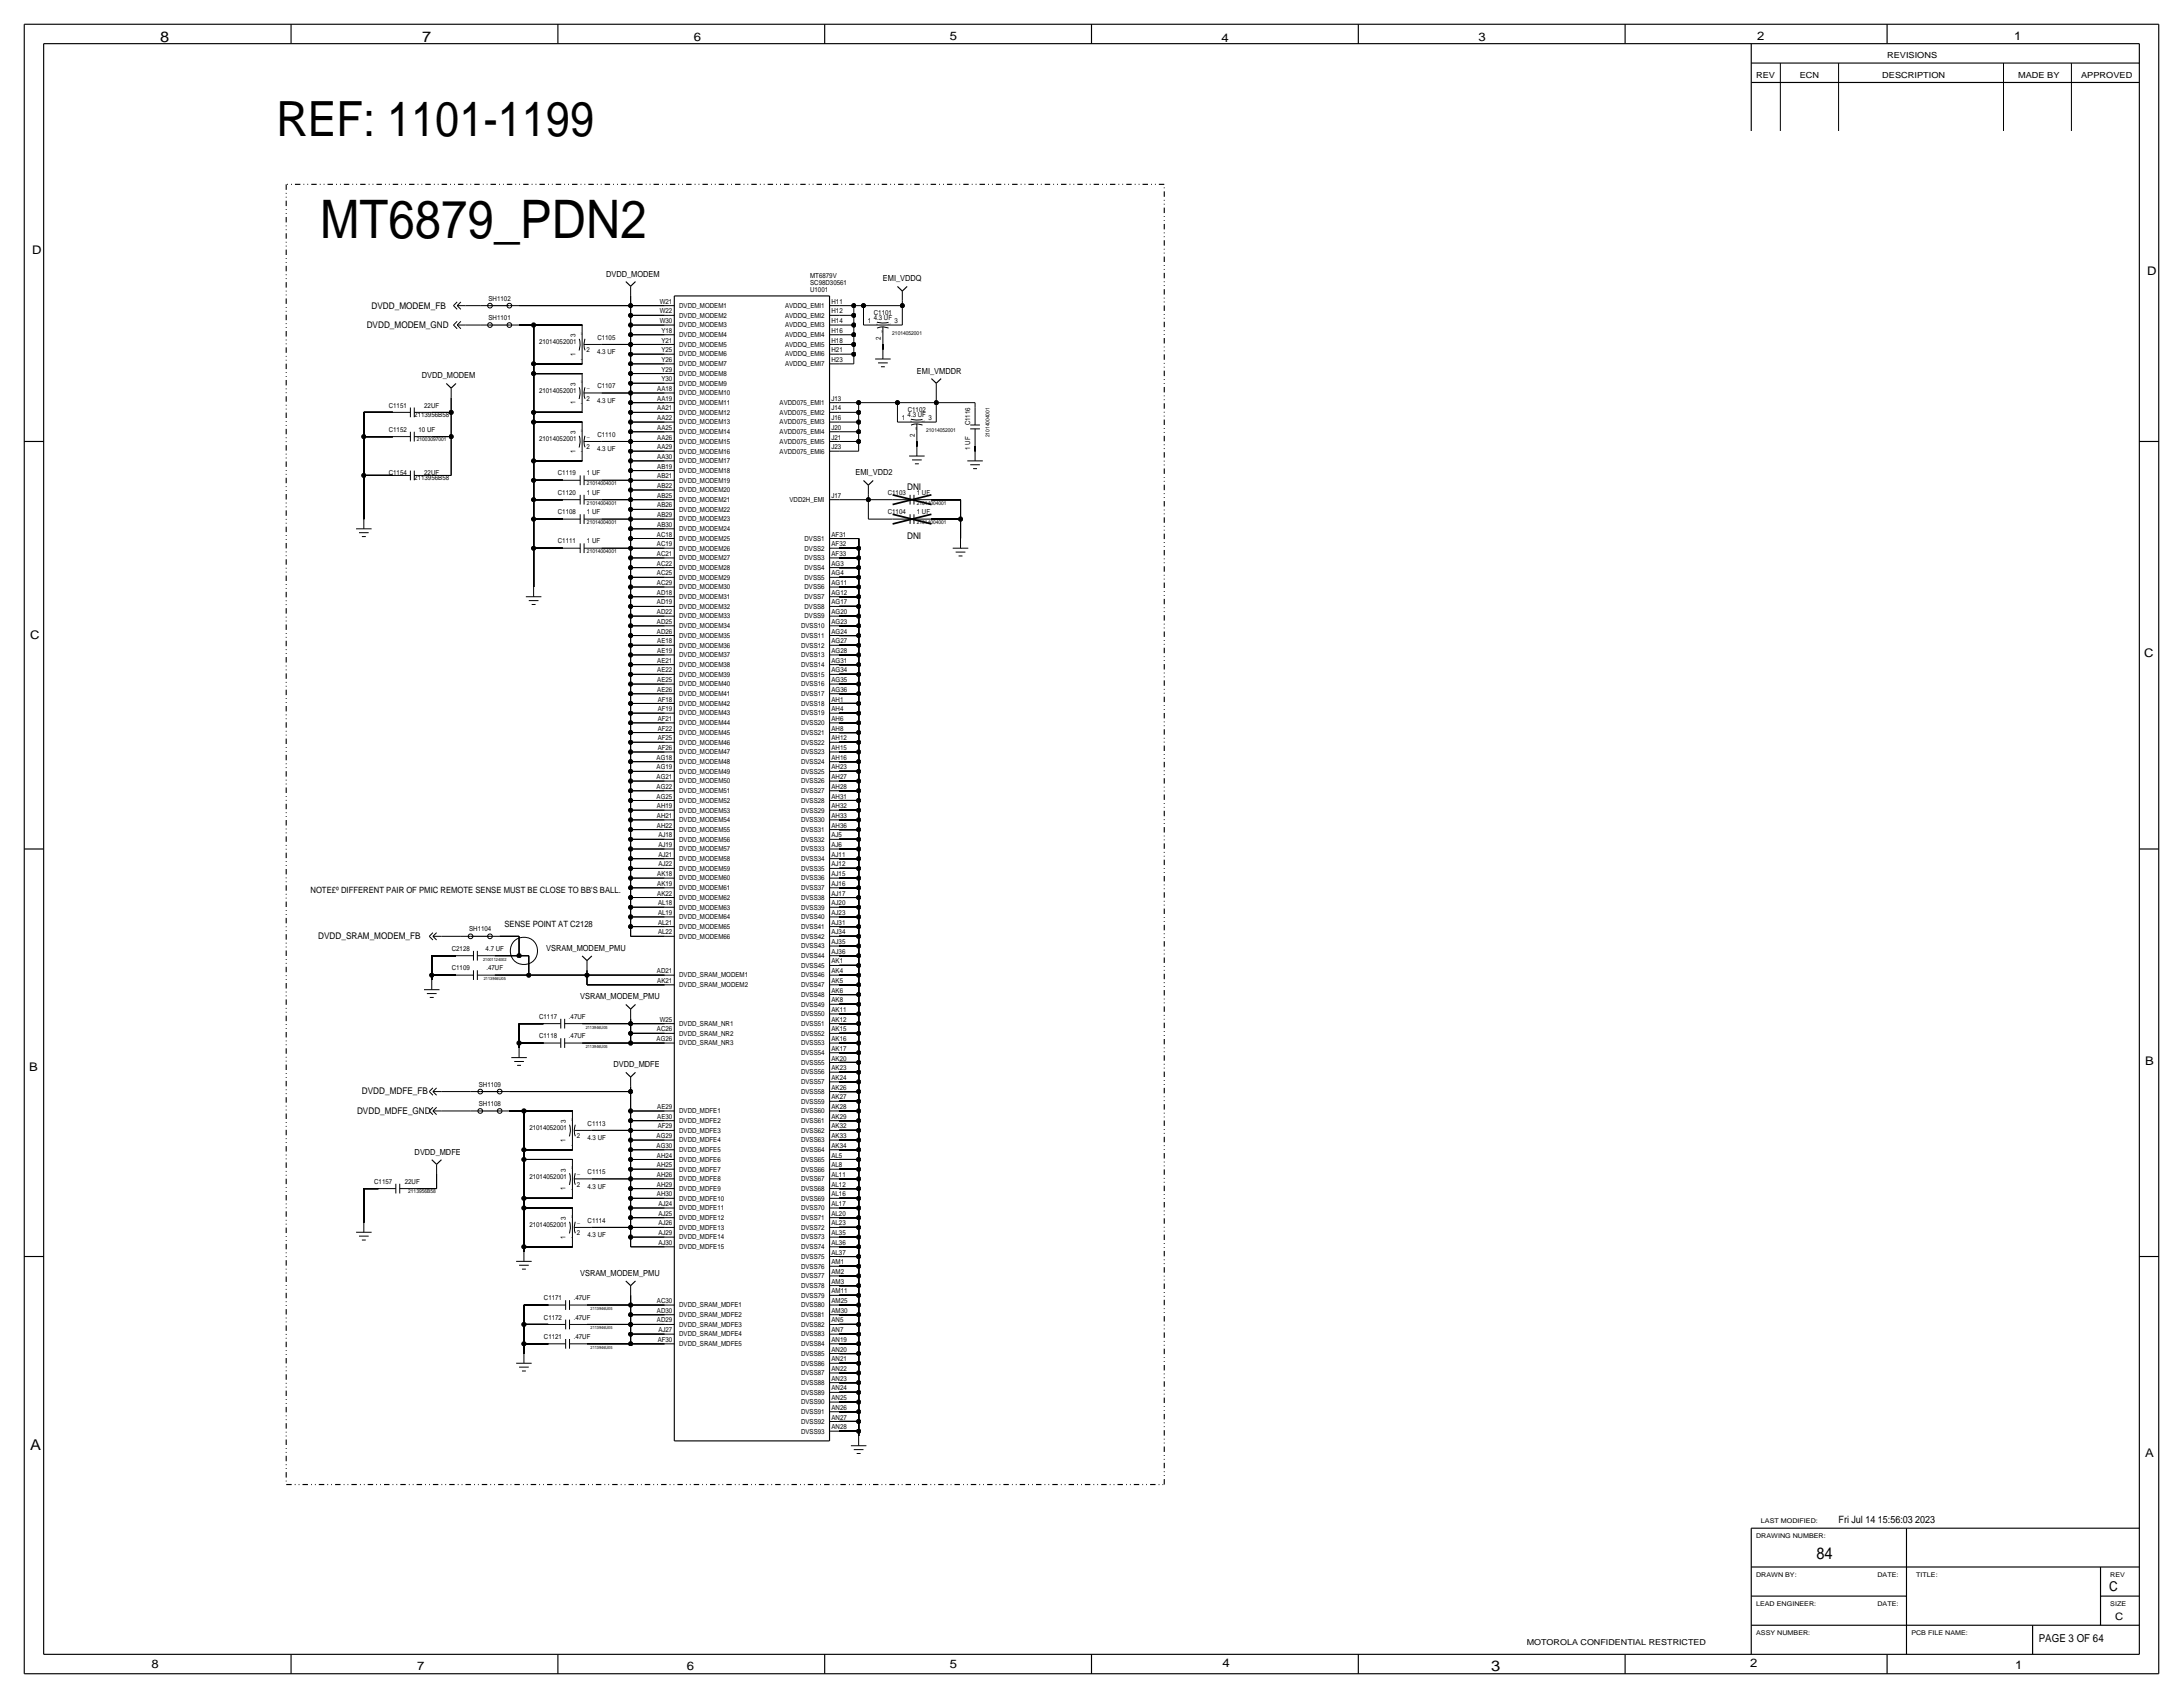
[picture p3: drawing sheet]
<svg xmlns="http://www.w3.org/2000/svg" width="572mm" height="444mm" viewBox="0 0 572 444" stroke-linecap="round" stroke-linejoin="round" font-family="sans-serif">
<defs><g id="words">
<text font-size="13.9" x="83.8" y="62.2">MT6879_PDN2</text>
<text font-size="12.7" x="72.4" y="35.6">REF: 1101-1199</text>
<text font-size="4.3" x="475.5" y="408.2">84</text>
<g font-size="3.9">
<text x="41.9" y="10.9">8</text>
<text x="110.5" y="10.9">7</text>
<text x="7.9" y="379.5">A</text>
<text x="390.4" y="437.4">3</text>
</g>
<text font-size="3.5" x="552.2" y="416.6">C</text>
<g font-size="3.1">
<text x="181.6" y="10.7">6</text>
<text x="248.7" y="10.4">5</text>
<text x="319.8" y="10.9">4</text>
<text x="387.1" y="10.7">3</text>
<text x="460" y="10.4">2</text>
<text x="527.3" y="10.4">1</text>
<text x="8.4" y="66.5">D</text>
<text x="562.1" y="71.9">D</text>
<text x="7.9" y="167.4">C</text>
<text x="561.3" y="172">C</text>
<text x="7.6" y="280.4">B</text>
<text x="561.6" y="278.9">B</text>
<text x="561.6" y="381.5">A</text>
<text x="39.6" y="436.6">8</text>
<text x="109.2" y="437.1">7</text>
<text x="179.8" y="437.1">6</text>
<text x="248.7" y="436.6">5</text>
<text x="320" y="436.4">4</text>
<text x="458.2" y="436.4">2</text>
<text x="527.6" y="436.9">1</text>
</g>
<text font-size="2.9" x="533.8" y="430">PAGE 3 OF 64</text>
<text font-size="2.7" x="553.7" y="424.2">C</text>
<text font-size="2.6" x="481.3" y="398.8">Fri Jul 14 15:56:03 2023</text>
<g font-size="2.4">
<text x="97.3" y="80.8">DVDD_MODEM_FB</text>
<text x="96" y="85.9">DVDD_MODEM_GND</text>
<text x="237.5" y="128.3">DNI</text>
<text x="237.5" y="141">DNI</text>
<text x="83.3" y="245.9">DVDD_SRAM_MODEM_FB</text>
<text x="94.7" y="286.5">DVDD_MDFE_FB</text>
<text x="93.5" y="291.6">DVDD_MDFE_GND</text>
</g>
<g font-size="2.3">
<text x="81.3" y="233.7">NOTE£º DIFFERENT PAIR OF PMIC REMOTE SENSE MUST BE CLOSE TO BB'S BALL.</text>
<text x="132.1" y="242.6">SENSE POINT AT C2128</text>
</g>
<g font-size="2.2">
<text x="494" y="15.2">REVISIONS</text>
<text x="459.7" y="20.3">REV</text>
<text x="471.2" y="20.3">ECN</text>
<text x="492.8" y="20.3">DESCRIPTION</text>
<text x="528.3" y="20.3">MADE BY</text>
<text x="544.8" y="20.3">APPROVED</text>
<text x="158.7" y="72.4">DVDD_MODEM</text>
<text x="231.1" y="73.7">EMI_VDDQ</text>
<text x="110.4" y="99.1">DVDD_MODEM</text>
<text x="240" y="97.8">EMI_VMDDR</text>
<text x="224" y="124.5">EMI_VDD2</text>
<text x="143" y="248.9">VSRAM_MODEM_PMU</text>
<text x="151.9" y="261.6">VSRAM_MODEM_PMU</text>
<text x="160.6" y="279.4">DVDD_MDFE</text>
<text x="108.6" y="302.3">DVDD_MDFE</text>
<text x="151.9" y="334">VSRAM_MODEM_PMU</text>
</g>
<text font-size="2.1" x="399.7" y="430.7">MOTOROLA CONFIDENTIAL RESTRICTED</text>
<g font-size="1.8">
<text x="212.1" y="72.7">MT6879V</text>
<text x="212.1" y="74.5">SC98D30561</text>
<text x="212.1" y="76.4">U1001</text>
<text x="127.9" y="83.8">SH1101</text>
<text x="127.9" y="78.7">SH1102</text>
<text x="172.7" y="82">W22</text>
<text x="172.7" y="79.5">W21</text>
<text x="177.8" y="80.6">DVDD_MODEM1</text>
<text x="177.8" y="83.2">DVDD_MODEM2</text>
<text x="205.5" y="80.6">AVDDQ_EMI1</text>
<text x="205.5" y="83.2">AVDDQ_EMI2</text>
<text x="217.7" y="82">H12</text>
<text x="217.7" y="79.5">H11</text>
<text x="228.7" y="83.8">4.3 UF</text>
<text x="228.8" y="82.5">C1101</text>
<text x="150.7" y="88.3" transform="rotate(-90 150.7 88.3)">3</text>
<text x="156.4" y="88.9">C1105</text>
<text x="172.7" y="84.6">W30</text>
<text x="173.2" y="89.7">Y21</text>
<text x="173.2" y="87.1">Y18</text>
<text x="177.8" y="88.2">DVDD_MODEM4</text>
<text x="177.8" y="85.7">DVDD_MODEM3</text>
<text x="205.5" y="85.7">AVDDQ_EMI3</text>
<text x="205.5" y="88.2">AVDDQ_EMI4</text>
<text x="217.7" y="89.7">H18</text>
<text x="217.7" y="87.1">H16</text>
<text x="217.7" y="84.6">H14</text>
<text x="227.2" y="84.6">1</text>
<text x="230.6" y="89" transform="rotate(-90 230.6 89)">2</text>
<text x="234.2" y="84.6">3</text>
<text x="141.1" y="90.2">21014052001</text>
<text x="150.6" y="93.1" transform="rotate(-90 150.6 93.1)">1</text>
<text x="153.5" y="92.2">2</text>
<text x="156.3" y="92.7">4.3 UF</text>
<text x="173.2" y="94.7">Y26</text>
<text x="173.2" y="92.2">Y25</text>
<text x="177.8" y="95.9">DVDD_MODEM7</text>
<text x="177.8" y="93.3">DVDD_MODEM6</text>
<text x="177.8" y="90.8">DVDD_MODEM5</text>
<text x="205.5" y="90.8">AVDDQ_EMI5</text>
<text x="205.5" y="93.3">AVDDQ_EMI6</text>
<text x="205.5" y="95.9">AVDDQ_EMI7</text>
<text x="217.7" y="94.7">H23</text>
<text x="217.7" y="92.2">H21</text>
<text x="150.7" y="101" transform="rotate(-90 150.7 101)">3</text>
<text x="156.4" y="101.6">C1107</text>
<text x="173.2" y="99.8">Y30</text>
<text x="173.2" y="97.3">Y29</text>
<text x="177.8" y="100.9">DVDD_MODEM9</text>
<text x="177.8" y="98.4">DVDD_MODEM8</text>
<text x="101.8" y="106.7">C1151</text>
<text x="111.1" y="106.7">22UF</text>
<text x="141.1" y="102.9">21014052001</text>
<text x="150.6" y="105.8" transform="rotate(-90 150.6 105.8)">1</text>
<text x="153.5" y="104.9">2</text>
<text x="156.3" y="105.4">4.3 UF</text>
<text x="172.1" y="107.4">AA21</text>
<text x="172.1" y="104.9">AA19</text>
<text x="172.1" y="102.4">AA18</text>
<text x="177.8" y="103.5">DVDD_MODEM10</text>
<text x="177.8" y="106">DVDD_MODEM11</text>
<text x="204.1" y="106">AVDD075_EMI1</text>
<text x="217.7" y="107.4">J14</text>
<text x="217.7" y="104.9">J13</text>
<text x="237.7" y="108">C1102</text>
<text x="101.8" y="113">C1152</text>
<text x="108.5" y="109.2">2113956B58</text>
<text x="109.6" y="113">10 UF</text>
<text x="150.7" y="113.7" transform="rotate(-90 150.7 113.7)">3</text>
<text x="172.1" y="112.5">AA25</text>
<text x="172.1" y="110">AA22</text>
<text x="177.8" y="108.6">DVDD_MODEM12</text>
<text x="177.8" y="113.6">DVDD_MODEM14</text>
<text x="177.8" y="111.1">DVDD_MODEM13</text>
<text x="204.1" y="113.6">AVDD075_EMI4</text>
<text x="204.1" y="111.1">AVDD075_EMI3</text>
<text x="204.1" y="108.6">AVDD075_EMI2</text>
<text x="217.7" y="112.5">J20</text>
<text x="217.7" y="110">J16</text>
<text x="236.1" y="110">1</text>
<text x="237.6" y="109.2">4.3 UF</text>
<text x="243.1" y="110">3</text>
<text x="254" y="111.4" transform="rotate(-90 254 111.4)">C1116</text>
<text x="141.1" y="115.6">21014052001</text>
<text x="150.6" y="118.5" transform="rotate(-90 150.6 118.5)">1</text>
<text x="153.5" y="117.6">2</text>
<text x="156.3" y="118.1">4.3 UF</text>
<text x="156.4" y="114.3">C1110</text>
<text x="172.1" y="117.6">AA29</text>
<text x="172.1" y="115.1">AA26</text>
<text x="177.8" y="118.7">DVDD_MODEM16</text>
<text x="177.8" y="116.2">DVDD_MODEM15</text>
<text x="204.1" y="118.7">AVDD075_EMI6</text>
<text x="204.1" y="116.2">AVDD075_EMI5</text>
<text x="217.7" y="117.6">J23</text>
<text x="217.7" y="115.1">J21</text>
<text x="239.5" y="114.4" transform="rotate(-90 239.5 114.4)">2</text>
<text x="254" y="117.7" transform="rotate(-90 254 117.7)">1 UF</text>
<text x="101.8" y="124.5">C1154</text>
<text x="108.5" y="125.7">2113956B58</text>
<text x="111.1" y="124.5">22UF</text>
<text x="146.1" y="124.5">C1119</text>
<text x="153.7" y="124.5">1 UF</text>
<text x="172.1" y="125.2">AB21</text>
<text x="172.1" y="122.7">AB19</text>
<text x="172.1" y="120.1">AA30</text>
<text x="177.8" y="123.8">DVDD_MODEM18</text>
<text x="177.8" y="121.3">DVDD_MODEM17</text>
<text x="146.1" y="129.5">C1120</text>
<text x="153.7" y="129.5">1 UF</text>
<text x="172.1" y="130.3">AB25</text>
<text x="172.1" y="127.8">AB22</text>
<text x="177.8" y="131.4">DVDD_MODEM21</text>
<text x="177.8" y="128.9">DVDD_MODEM20</text>
<text x="177.8" y="126.3">DVDD_MODEM19</text>
<text x="206.7" y="131.4">VDD2H_EMI</text>
<text x="217.7" y="130.3">J17</text>
<text x="232.4" y="129.5">C1103</text>
<text x="240" y="129.5">1 UF</text>
<text x="146.1" y="134.6">C1108</text>
<text x="153.7" y="134.6">1 UF</text>
<text x="172.1" y="137.9">AB30</text>
<text x="172.1" y="135.4">AB29</text>
<text x="172.1" y="132.8">AB26</text>
<text x="177.8" y="136.5">DVDD_MODEM23</text>
<text x="177.8" y="134">DVDD_MODEM22</text>
<text x="232.4" y="134.6">C1104</text>
<text x="240" y="134.6">1 UF</text>
<text x="146.1" y="142.2">C1111</text>
<text x="153.7" y="142.2">1 UF</text>
<text x="172" y="143">AC19</text>
<text x="172" y="140.5">AC18</text>
<text x="177.8" y="141.6">DVDD_MODEM25</text>
<text x="177.8" y="139">DVDD_MODEM24</text>
<text x="210.6" y="141.6">DVSS1</text>
<text x="217.7" y="143">AF32</text>
<text x="217.7" y="140.5">AF31</text>
<text x="172" y="148.1">AC22</text>
<text x="172" y="145.5">AC21</text>
<text x="177.8" y="149.2">DVDD_MODEM28</text>
<text x="177.8" y="146.7">DVDD_MODEM27</text>
<text x="177.8" y="144.1">DVDD_MODEM26</text>
<text x="210.6" y="149.2">DVSS4</text>
<text x="210.6" y="146.7">DVSS3</text>
<text x="210.6" y="144.1">DVSS2</text>
<text x="217.7" y="148.1">AG3</text>
<text x="217.7" y="145.5">AF33</text>
<text x="172" y="155.7">AD18</text>
<text x="172" y="153.2">AC29</text>
<text x="172" y="150.6">AC25</text>
<text x="177.8" y="154.3">DVDD_MODEM30</text>
<text x="177.8" y="151.7">DVDD_MODEM29</text>
<text x="210.6" y="154.3">DVSS6</text>
<text x="210.6" y="151.7">DVSS5</text>
<text x="217.7" y="155.7">AG12</text>
<text x="217.7" y="153.2">AG11</text>
<text x="217.7" y="150.6">AG4</text>
<text x="172" y="160.8">AD22</text>
<text x="172" y="158.2">AD19</text>
<text x="177.8" y="161.9">DVDD_MODEM33</text>
<text x="177.8" y="159.4">DVDD_MODEM32</text>
<text x="177.8" y="156.8">DVDD_MODEM31</text>
<text x="210.6" y="161.9">DVSS9</text>
<text x="210.6" y="159.4">DVSS8</text>
<text x="210.6" y="156.8">DVSS7</text>
<text x="217.7" y="160.8">AG20</text>
<text x="217.7" y="158.2">AG17</text>
<text x="172" y="165.9">AD26</text>
<text x="172" y="163.3">AD25</text>
<text x="177.8" y="167">DVDD_MODEM35</text>
<text x="177.8" y="164.4">DVDD_MODEM34</text>
<text x="209.7" y="167">DVSS11</text>
<text x="209.7" y="164.4">DVSS10</text>
<text x="217.7" y="165.9">AG24</text>
<text x="217.7" y="163.3">AG23</text>
<text x="172.1" y="173.5">AE21</text>
<text x="172.1" y="170.9">AE19</text>
<text x="172.1" y="168.4">AE18</text>
<text x="177.8" y="172.1">DVDD_MODEM37</text>
<text x="177.8" y="169.5">DVDD_MODEM36</text>
<text x="209.7" y="172.1">DVSS13</text>
<text x="209.7" y="169.5">DVSS12</text>
<text x="217.7" y="173.5">AG31</text>
<text x="217.7" y="170.9">AG28</text>
<text x="217.7" y="168.4">AG27</text>
<text x="172.1" y="178.6">AE25</text>
<text x="172.1" y="176">AE22</text>
<text x="177.8" y="179.7">DVDD_MODEM40</text>
<text x="177.8" y="177.1">DVDD_MODEM39</text>
<text x="177.8" y="174.6">DVDD_MODEM38</text>
<text x="209.7" y="179.7">DVSS16</text>
<text x="209.7" y="177.1">DVSS15</text>
<text x="209.7" y="174.6">DVSS14</text>
<text x="217.7" y="178.6">AG35</text>
<text x="217.7" y="176">AG34</text>
<text x="172.1" y="181.1">AE26</text>
<text x="172.2" y="183.6">AF18</text>
<text x="177.8" y="184.8">DVDD_MODEM42</text>
<text x="177.8" y="182.2">DVDD_MODEM41</text>
<text x="209.7" y="184.8">DVSS18</text>
<text x="209.7" y="182.2">DVSS17</text>
<text x="217.7" y="183.6">AH1</text>
<text x="217.7" y="181.1">AG36</text>
<text x="172.2" y="191.3">AF22</text>
<text x="172.2" y="188.7">AF21</text>
<text x="172.2" y="186.2">AF19</text>
<text x="177.8" y="189.8">DVDD_MODEM44</text>
<text x="177.8" y="187.3">DVDD_MODEM43</text>
<text x="209.7" y="189.8">DVSS20</text>
<text x="209.7" y="187.3">DVSS19</text>
<text x="217.7" y="191.3">AH8</text>
<text x="217.7" y="188.7">AH6</text>
<text x="217.7" y="186.2">AH4</text>
<text x="172.2" y="196.3">AF26</text>
<text x="172.2" y="193.8">AF25</text>
<text x="177.8" y="197.5">DVDD_MODEM47</text>
<text x="177.8" y="194.9">DVDD_MODEM46</text>
<text x="177.8" y="192.4">DVDD_MODEM45</text>
<text x="209.7" y="197.5">DVSS23</text>
<text x="209.7" y="194.9">DVSS22</text>
<text x="209.7" y="192.4">DVSS21</text>
<text x="217.7" y="196.3">AH15</text>
<text x="217.7" y="193.8">AH12</text>
<text x="171.9" y="204">AG21</text>
<text x="171.9" y="201.4">AG19</text>
<text x="171.9" y="198.9">AG18</text>
<text x="177.8" y="202.5">DVDD_MODEM49</text>
<text x="177.8" y="200">DVDD_MODEM48</text>
<text x="209.7" y="202.5">DVSS25</text>
<text x="209.7" y="200">DVSS24</text>
<text x="217.7" y="204">AH27</text>
<text x="217.7" y="201.4">AH23</text>
<text x="217.7" y="198.9">AH16</text>
<text x="171.9" y="209">AG25</text>
<text x="171.9" y="206.5">AG22</text>
<text x="177.8" y="207.6">DVDD_MODEM51</text>
<text x="177.8" y="205.1">DVDD_MODEM50</text>
<text x="209.7" y="207.6">DVSS27</text>
<text x="209.7" y="205.1">DVSS26</text>
<text x="217.7" y="209">AH31</text>
<text x="217.7" y="206.5">AH28</text>
<text x="172" y="214.1">AH21</text>
<text x="172" y="211.6">AH19</text>
<text x="177.8" y="215.2">DVDD_MODEM54</text>
<text x="177.8" y="212.7">DVDD_MODEM53</text>
<text x="177.8" y="210.2">DVDD_MODEM52</text>
<text x="209.7" y="215.2">DVSS30</text>
<text x="209.7" y="212.7">DVSS29</text>
<text x="209.7" y="210.2">DVSS28</text>
<text x="217.7" y="214.1">AH33</text>
<text x="217.7" y="211.6">AH32</text>
<text x="172" y="216.7">AH22</text>
<text x="172.4" y="221.7">AJ19</text>
<text x="172.4" y="219.2">AJ18</text>
<text x="177.8" y="220.3">DVDD_MODEM56</text>
<text x="177.8" y="217.8">DVDD_MODEM55</text>
<text x="209.7" y="220.3">DVSS32</text>
<text x="209.7" y="217.8">DVSS31</text>
<text x="217.7" y="221.7">AJ6</text>
<text x="217.7" y="219.2">AJ5</text>
<text x="217.7" y="216.7">AH36</text>
<text x="172.4" y="226.8">AJ22</text>
<text x="172.4" y="224.3">AJ21</text>
<text x="177.8" y="227.9">DVDD_MODEM59</text>
<text x="177.8" y="225.4">DVDD_MODEM58</text>
<text x="177.8" y="222.9">DVDD_MODEM57</text>
<text x="209.7" y="227.9">DVSS35</text>
<text x="209.7" y="225.4">DVSS34</text>
<text x="209.7" y="222.9">DVSS33</text>
<text x="217.7" y="226.8">AJ12</text>
<text x="217.7" y="224.3">AJ11</text>
<text x="172.1" y="231.9">AK19</text>
<text x="172.1" y="229.4">AK18</text>
<text x="177.8" y="233">DVDD_MODEM61</text>
<text x="177.8" y="230.5">DVDD_MODEM60</text>
<text x="209.7" y="233">DVSS37</text>
<text x="209.7" y="230.5">DVSS36</text>
<text x="217.7" y="231.9">AJ16</text>
<text x="217.7" y="229.4">AJ15</text>
<text x="172.1" y="234.4">AK22</text>
<text x="172.3" y="239.5">AL19</text>
<text x="172.3" y="237">AL18</text>
<text x="177.8" y="238.1">DVDD_MODEM63</text>
<text x="177.8" y="235.6">DVDD_MODEM62</text>
<text x="209.7" y="238.1">DVSS39</text>
<text x="209.7" y="235.6">DVSS38</text>
<text x="217.7" y="239.5">AJ23</text>
<text x="217.7" y="237">AJ20</text>
<text x="217.7" y="234.4">AJ17</text>
<text x="122.8" y="243.8">SH1104</text>
<text x="172.3" y="244.6">AL22</text>
<text x="172.3" y="242.1">AL21</text>
<text x="177.8" y="245.7">DVDD_MODEM66</text>
<text x="177.8" y="243.2">DVDD_MODEM65</text>
<text x="177.8" y="240.6">DVDD_MODEM64</text>
<text x="209.7" y="245.7">DVSS42</text>
<text x="209.7" y="243.2">DVSS41</text>
<text x="209.7" y="240.6">DVSS40</text>
<text x="217.7" y="244.6">AJ34</text>
<text x="217.7" y="242.1">AJ31</text>
<text x="118.3" y="248.9">C2128</text>
<text x="127.1" y="248.9">4.7 UF</text>
<text x="209.7" y="250.8">DVSS44</text>
<text x="209.7" y="248.3">DVSS43</text>
<text x="217.7" y="249.7">AJ36</text>
<text x="217.7" y="247.1">AJ35</text>
<text x="118.3" y="254">C1109</text>
<text x="127.3" y="254">.47UF</text>
<text x="172" y="254.8">AD21</text>
<text x="172.1" y="257.3">AK21</text>
<text x="177.8" y="255.9">DVDD_SRAM_MODEM1</text>
<text x="209.7" y="255.9">DVSS46</text>
<text x="209.7" y="253.3">DVSS45</text>
<text x="217.7" y="257.3">AK5</text>
<text x="217.7" y="254.8">AK4</text>
<text x="217.7" y="252.2">AK1</text>
<text x="177.8" y="258.4">DVDD_SRAM_MODEM2</text>
<text x="209.7" y="263.5">DVSS49</text>
<text x="209.7" y="261">DVSS48</text>
<text x="209.7" y="258.4">DVSS47</text>
<text x="217.7" y="262.4">AK8</text>
<text x="217.7" y="259.8">AK6</text>
<text x="141.1" y="266.7">C1117</text>
<text x="148.9" y="266.7">.47UF</text>
<text x="172.7" y="267.5">W25</text>
<text x="177.8" y="268.6">DVDD_SRAM_NR1</text>
<text x="209.7" y="268.6">DVSS51</text>
<text x="209.7" y="266">DVSS50</text>
<text x="217.7" y="267.5">AK12</text>
<text x="217.7" y="264.9">AK11</text>
<text x="141.1" y="271.8">C1118</text>
<text x="148.9" y="271.8">.47UF</text>
<text x="171.9" y="272.5">AG26</text>
<text x="172" y="270">AC26</text>
<text x="177.8" y="273.7">DVDD_SRAM_NR3</text>
<text x="177.8" y="271.1">DVDD_SRAM_NR2</text>
<text x="209.7" y="273.7">DVSS53</text>
<text x="209.7" y="271.1">DVSS52</text>
<text x="217.7" y="275.1">AK17</text>
<text x="217.7" y="272.5">AK16</text>
<text x="217.7" y="270">AK15</text>
<text x="209.7" y="281.3">DVSS56</text>
<text x="209.7" y="278.7">DVSS55</text>
<text x="209.7" y="276.2">DVSS54</text>
<text x="217.7" y="280.2">AK23</text>
<text x="217.7" y="277.6">AK20</text>
<text x="125.4" y="284.5">SH1109</text>
<text x="209.7" y="286.4">DVSS58</text>
<text x="209.7" y="283.8">DVSS57</text>
<text x="217.7" y="287.8">AK27</text>
<text x="217.7" y="285.2">AK26</text>
<text x="217.7" y="282.7">AK24</text>
<text x="125.4" y="289.6">SH1108</text>
<text x="172.1" y="292.9">AE30</text>
<text x="172.1" y="290.3">AE29</text>
<text x="177.8" y="294">DVDD_MDFE2</text>
<text x="177.8" y="291.4">DVDD_MDFE1</text>
<text x="209.7" y="294">DVSS61</text>
<text x="209.7" y="291.4">DVSS60</text>
<text x="209.7" y="288.9">DVSS59</text>
<text x="217.7" y="292.9">AK29</text>
<text x="217.7" y="290.3">AK28</text>
<text x="138.6" y="295.9">21014052001</text>
<text x="148.1" y="298.8" transform="rotate(-90 148.1 298.8)">1</text>
<text x="148.1" y="294.1" transform="rotate(-90 148.1 294.1)">3</text>
<text x="151" y="297.9">2</text>
<text x="153.8" y="298.4">4.3 UF</text>
<text x="153.8" y="294.6">C1113</text>
<text x="171.9" y="297.9">AG29</text>
<text x="172.2" y="295.4">AF29</text>
<text x="177.8" y="299.1">DVDD_MDFE4</text>
<text x="177.8" y="296.5">DVDD_MDFE3</text>
<text x="209.7" y="299.1">DVSS63</text>
<text x="209.7" y="296.5">DVSS62</text>
<text x="217.7" y="297.9">AK33</text>
<text x="217.7" y="295.4">AK32</text>
<text x="171.9" y="300.5">AG30</text>
<text x="172" y="305.6">AH25</text>
<text x="172" y="303">AH24</text>
<text x="177.8" y="304.1">DVDD_MDFE6</text>
<text x="177.8" y="301.6">DVDD_MDFE5</text>
<text x="209.7" y="304.1">DVSS65</text>
<text x="209.7" y="301.6">DVSS64</text>
<text x="217.7" y="305.6">AL8</text>
<text x="217.7" y="303">AL5</text>
<text x="217.7" y="300.5">AK34</text>
<text x="98" y="309.9">C1157</text>
<text x="106" y="309.9">22UF</text>
<text x="138.6" y="308.6">21014052001</text>
<text x="148.1" y="311.5" transform="rotate(-90 148.1 311.5)">1</text>
<text x="148.1" y="306.8" transform="rotate(-90 148.1 306.8)">3</text>
<text x="151" y="310.6">2</text>
<text x="153.8" y="311.1">4.3 UF</text>
<text x="153.8" y="307.3">C1115</text>
<text x="172" y="310.6">AH29</text>
<text x="172" y="308.1">AH26</text>
<text x="177.8" y="311.8">DVDD_MDFE9</text>
<text x="177.8" y="309.2">DVDD_MDFE8</text>
<text x="177.8" y="306.7">DVDD_MDFE7</text>
<text x="209.7" y="311.8">DVSS68</text>
<text x="209.7" y="309.2">DVSS67</text>
<text x="209.7" y="306.7">DVSS66</text>
<text x="217.7" y="310.6">AL12</text>
<text x="217.7" y="308.1">AL11</text>
<text x="172" y="313.2">AH30</text>
<text x="172.4" y="315.7">AJ24</text>
<text x="177.8" y="316.8">DVDD_MDFE11</text>
<text x="177.8" y="314.3">DVDD_MDFE10</text>
<text x="209.7" y="316.8">DVSS70</text>
<text x="209.7" y="314.3">DVSS69</text>
<text x="217.7" y="315.7">AL17</text>
<text x="217.7" y="313.2">AL16</text>
<text x="138.6" y="321.3">21014052001</text>
<text x="148.1" y="319.5" transform="rotate(-90 148.1 319.5)">3</text>
<text x="151" y="323.3">2</text>
<text x="153.8" y="323.8">4.3 UF</text>
<text x="153.8" y="320">C1114</text>
<text x="172.4" y="323.3">AJ29</text>
<text x="172.4" y="320.8">AJ26</text>
<text x="172.4" y="318.3">AJ25</text>
<text x="177.8" y="321.9">DVDD_MDFE13</text>
<text x="177.8" y="319.4">DVDD_MDFE12</text>
<text x="209.7" y="321.9">DVSS72</text>
<text x="209.7" y="319.4">DVSS71</text>
<text x="217.7" y="323.3">AL35</text>
<text x="217.7" y="320.8">AL23</text>
<text x="217.7" y="318.3">AL20</text>
<text x="148.1" y="324.2" transform="rotate(-90 148.1 324.2)">1</text>
<text x="172.4" y="325.9">AJ30</text>
<text x="177.8" y="327">DVDD_MDFE15</text>
<text x="177.8" y="324.5">DVDD_MDFE14</text>
<text x="209.7" y="329.5">DVSS75</text>
<text x="209.7" y="327">DVSS74</text>
<text x="209.7" y="324.5">DVSS73</text>
<text x="217.7" y="328.4">AL37</text>
<text x="217.7" y="325.9">AL36</text>
<text x="209.7" y="334.6">DVSS77</text>
<text x="209.7" y="332.1">DVSS76</text>
<text x="217.7" y="333.5">AM2</text>
<text x="217.7" y="331">AM1</text>
<text x="142.4" y="340.4">C1171</text>
<text x="150.2" y="340.4">.47UF</text>
<text x="172" y="341.1">AC30</text>
<text x="209.7" y="339.7">DVSS79</text>
<text x="209.7" y="337.2">DVSS78</text>
<text x="217.7" y="341.1">AM25</text>
<text x="217.7" y="338.6">AM11</text>
<text x="217.7" y="336">AM3</text>
<text x="142.4" y="345.4">C1172</text>
<text x="150.2" y="345.4">.47UF</text>
<text x="172" y="346.2">AD29</text>
<text x="172" y="343.7">AD30</text>
<text x="177.8" y="347.3">DVDD_SRAM_MDFE3</text>
<text x="177.8" y="344.8">DVDD_SRAM_MDFE2</text>
<text x="177.8" y="342.2">DVDD_SRAM_MDFE1</text>
<text x="209.7" y="347.3">DVSS82</text>
<text x="209.7" y="344.8">DVSS81</text>
<text x="209.7" y="342.2">DVSS80</text>
<text x="217.7" y="346.2">AN5</text>
<text x="217.7" y="343.7">AM30</text>
<text x="142.4" y="350.5">C1121</text>
<text x="150.2" y="350.5">.47UF</text>
<text x="172.2" y="351.3">AF30</text>
<text x="172.4" y="348.7">AJ27</text>
<text x="177.8" y="352.4">DVDD_SRAM_MDFE5</text>
<text x="177.8" y="349.9">DVDD_SRAM_MDFE4</text>
<text x="209.7" y="352.4">DVSS84</text>
<text x="209.7" y="349.9">DVSS83</text>
<text x="217.7" y="353.8">AN20</text>
<text x="217.7" y="351.3">AN19</text>
<text x="217.7" y="348.7">AN7</text>
<text x="209.7" y="357.5">DVSS86</text>
<text x="209.7" y="354.9">DVSS85</text>
<text x="217.7" y="358.9">AN22</text>
<text x="217.7" y="356.4">AN21</text>
<text x="209.7" y="365.1">DVSS89</text>
<text x="209.7" y="362.6">DVSS88</text>
<text x="209.7" y="360">DVSS87</text>
<text x="217.7" y="364">AN24</text>
<text x="217.7" y="361.4">AN23</text>
<text x="209.7" y="370.2">DVSS91</text>
<text x="209.7" y="367.6">DVSS90</text>
<text x="217.7" y="371.6">AN27</text>
<text x="217.7" y="369.1">AN26</text>
<text x="217.7" y="366.5">AN25</text>
<text x="209.7" y="375.3">DVSS93</text>
<text x="209.7" y="372.7">DVSS92</text>
<text x="217.7" y="374.1">AN28</text>
</g>
<g font-size="1.7">
<text x="461" y="398.8">LAST MODIFIED:</text>
<text x="459.7" y="402.6">DRAWING NUMBER:</text>
<text x="459.7" y="412.8">DRAWN BY:</text>
<text x="491.5" y="412.8">DATE:</text>
<text x="501.6" y="412.7">TITLE:</text>
<text x="552.4" y="412.8">REV</text>
<text x="459.7" y="420.4">LEAD ENGINEER:</text>
<text x="491.5" y="420.4">DATE:</text>
<text x="552.4" y="420.4">SIZE</text>
<text x="459.7" y="428">ASSY NUMBER:</text>
<text x="500.4" y="428">PCB FILE NAME:</text>
</g>
<g font-size="1.4">
<text x="233.6" y="87.6">21014052001</text>
<text x="242.5" y="113">21014052001</text>
<text x="109.1" y="115.6">21003097001</text>
<text x="259.1" y="114.5" transform="rotate(-90 259.1 114.5)">21014004001</text>
<text x="153.7" y="127">21014004001</text>
<text x="153.7" y="132.1">21014004001</text>
<text x="153.7" y="137.2">21014004001</text>
<text x="240" y="132.1">21014004001</text>
<text x="240" y="137.2">21014004001</text>
<text x="153.7" y="144.8">21014004001</text>
<text x="106.9" y="312.4">2113956B58</text>
</g>
<g font-size="1.1">
<text x="126.5" y="251.5">21001124002</text>
<text x="126.7" y="256.5">2113946U05</text>
<text x="153.3" y="269.2">2113946U05</text>
<text x="153.3" y="274.3">2113946U05</text>
<text x="154.6" y="342.9">2113946U05</text>
<text x="154.6" y="348">2113946U05</text>
<text x="154.6" y="353.1">2113946U05</text>
</g>
<g font-size=".5">
<text x="229.5" y="85.1">IN</text>
<text x="231.1" y="87.3" transform="rotate(-90 231.1 87.3)">GND</text>
<text x="232.4" y="85.1">OUT</text>
<text x="238.4" y="110.5">IN</text>
<text x="240" y="112.7" transform="rotate(-90 240 112.7)">GND</text>
<text x="241.3" y="110.5">OUT</text>
</g>
<g font-size=".4">
<text x="152.4" y="87.6" transform="rotate(-90 152.4 87.6)">OUT</text>
<text x="152.4" y="94.3" transform="rotate(-90 152.4 94.3)">IN</text>
<text x="154.4" y="90.2" transform="rotate(-180 154.4 90.2)">GND</text>
<text x="152.4" y="100.3" transform="rotate(-90 152.4 100.3)">OUT</text>
<text x="154.4" y="101.6" transform="rotate(-180 154.4 101.6)">GND</text>
<text x="152.4" y="105.7" transform="rotate(-90 152.4 105.7)">IN</text>
<text x="152.4" y="113" transform="rotate(-90 152.4 113)">OUT</text>
<text x="152.4" y="118.4" transform="rotate(-90 152.4 118.4)">IN</text>
<text x="154.4" y="114.3" transform="rotate(-180 154.4 114.3)">GND</text>
<text x="149.9" y="293.4" transform="rotate(-90 149.9 293.4)">OUT</text>
<text x="151.9" y="295.9" transform="rotate(-180 151.9 295.9)">GND</text>
<text x="149.9" y="300.1" transform="rotate(-90 149.9 300.1)">IN</text>
<text x="149.9" y="311.5" transform="rotate(-90 149.9 311.5)">IN</text>
<text x="149.9" y="306.1" transform="rotate(-90 149.9 306.1)">OUT</text>
<text x="151.9" y="307.3" transform="rotate(-180 151.9 307.3)">GND</text>
<text x="149.9" y="318.8" transform="rotate(-90 149.9 318.8)">OUT</text>
<text x="151.9" y="320" transform="rotate(-180 151.9 320)">GND</text>
<text x="149.9" y="324.2" transform="rotate(-90 149.9 324.2)">IN</text>
</g>
</g></defs>
<!-- layer: Nets -->
<g fill="none" stroke="#000" stroke-width=".26">
<path d="M165.1 77.5v2.5zM236.2 78.7v1.3zM121.9 85.1h3.8zM121.9 80h3.8zM135.9 85.1h3.8zM135.9 80h29.2zM139.7 85.1h12.7zM139.7 85.1v10.1zM139.7 95.2h12.7zM139.7 95.2v2.6zM139.7 97.8h12.7zM139.7 97.8v10.1z"/>
<path d="M157.5 90.2h7.6zM165.1 97.8v2.5zM165.1 97.8h8.9zM165.1 95.2v2.6zM165.1 95.2h8.9zM165.1 92.7v2.5zM165.1 92.7h8.9zM165.1 90.2v2.5zM165.1 90.2h8.9zM165.1 87.6v2.6zM165.1 87.6h8.9zM165.1 85.1v2.5z"/>
<path d="M165.1 85.1h8.9zM165.1 82.5v2.6zM165.1 82.5h8.9zM165.1 80v2.5zM165.1 80h8.9zM219.7 95.2h3.8zM219.7 92.7h3.8zM219.7 90.2h3.8zM219.7 87.6h3.8zM219.7 85.1h3.8zM219.7 82.5h3.8zM219.7 80h3.8z"/>
<path d="M223.5 92.7v2.5zM223.5 90.2v2.5zM223.5 87.6v2.6zM223.5 85.1v2.5zM223.5 82.5v2.6zM223.5 80v2.5zM223.5 80h2.6zM226.1 80v5.1zM226.1 80h10.1zM231.1 90.2v1.2zM236.2 80v5.1zM95.2 107.9h7.7z"/>
<path d="M95.2 107.9v6.4zM95.2 114.3h7.7zM95.2 114.3v10.2zM113 114.3h5.1zM113 107.9h5.1zM118.1 114.3v10.2zM118.1 107.9v6.4zM118.1 104.1v3.8zM139.7 107.9h12.7zM139.7 107.9v2.6zM139.7 110.5h12.7zM139.7 110.5v10.1z"/>
<path d="M157.5 115.6h7.6zM157.5 102.9h7.6zM165.1 118.1v2.5zM165.1 118.1h8.9zM165.1 115.6v2.5zM165.1 115.6h8.9zM165.1 113v2.6zM165.1 113h8.9zM165.1 110.5v2.5zM165.1 110.5h8.9zM165.1 107.9v2.6zM165.1 107.9h8.9z"/>
<path d="M165.1 105.4v2.5zM165.1 105.4h8.9zM165.1 102.9v2.5zM165.1 102.9h8.9zM165.1 100.3v2.6zM165.1 100.3h8.9zM219.7 118.1h5.1zM219.7 115.6h5.1zM219.7 113h5.1zM219.7 110.5h5.1zM219.7 107.9h5.1zM219.7 105.4h5.1z"/>
<path d="M224.8 115.6v2.5zM224.8 113v2.6zM224.8 110.5v2.5zM224.8 107.9v2.6zM224.8 105.4v2.5zM224.8 105.4h10.1zM234.9 105.4v5.1zM234.9 105.4h10.2zM240 115.6v1.2zM245.1 102.9v2.5zM245.1 105.4v5.1zM245.1 105.4h10.2z"/>
<path d="M255.3 116.8v1.3zM255.3 105.4v1.3zM95.2 124.5v11.4zM95.2 124.5h7.7zM113 124.5h5.1zM139.7 120.6h12.7zM139.7 120.6v5.1zM139.7 125.7h7.6zM139.7 130.8h7.6zM139.7 125.7v5.1zM139.7 130.8v5.1zM139.7 135.9h7.6z"/>
<path d="M139.7 135.9v7.6zM157.5 135.9h7.6zM157.5 130.8h7.6zM157.5 125.7h7.6zM165.1 138.4v2.6zM165.1 138.4h8.9zM165.1 135.9v2.5zM165.1 135.9h8.9zM165.1 133.3v2.6zM165.1 133.3h8.9zM165.1 130.8v2.5zM165.1 130.8h8.9z"/>
<path d="M165.1 128.3v2.5zM165.1 128.3h8.9zM165.1 125.7v2.6zM165.1 125.7h8.9zM165.1 123.2v2.5zM165.1 123.2h8.9zM165.1 120.6v2.6zM165.1 120.6h8.9zM219.7 130.8h7.6zM227.3 135.9h6.4zM227.3 130.8v5.1zM227.3 129.5v1.3z"/>
<path d="M227.3 130.8h6.4zM243.8 135.9h7.7zM243.8 130.8h7.7zM251.5 135.9v5.1zM251.5 130.8v5.1zM139.7 143.5v10.2zM139.7 143.5h7.6zM157.5 143.5h7.6zM165.1 158.7v2.6zM165.1 158.7h8.9zM165.1 156.2v2.5zM165.1 156.2h8.9z"/>
<path d="M165.1 153.7v2.5zM165.1 153.7h8.9zM165.1 151.1v2.6zM165.1 151.1h8.9zM165.1 148.6v2.5zM165.1 148.6h8.9zM165.1 146v2.6zM165.1 146h8.9zM165.1 143.5v2.5zM165.1 143.5h8.9zM165.1 141v2.5zM165.1 141h8.9z"/>
<path d="M219.7 158.7h5.1zM219.7 156.2h5.1zM219.7 153.7h5.1zM219.7 151.1h5.1zM219.7 148.6h5.1zM219.7 146h5.1zM219.7 143.5h5.1zM219.7 141h5.1zM224.8 158.7v2.6zM224.8 156.2v2.5zM224.8 153.7v2.5zM224.8 151.1v2.6z"/>
<path d="M224.8 148.6v2.5zM224.8 146v2.6zM224.8 143.5v2.5zM224.8 141v2.5zM165.1 179.1v2.5zM165.1 179.1h8.9zM165.1 176.5v2.6zM165.1 176.5h8.9zM165.1 174v2.5zM165.1 174h8.9zM165.1 171.4v2.6zM165.1 171.4h8.9z"/>
<path d="M165.1 168.9v2.5zM165.1 168.9h8.9zM165.1 166.4v2.5zM165.1 166.4h8.9zM165.1 163.8v2.6zM165.1 163.8h8.9zM165.1 161.3v2.5zM165.1 161.3h8.9zM219.7 179.1h5.1zM219.7 176.5h5.1zM219.7 174h5.1zM219.7 171.4h5.1z"/>
<path d="M219.7 168.9h5.1zM219.7 166.4h5.1zM219.7 163.8h5.1zM219.7 161.3h5.1zM224.8 179.1v2.5zM224.8 176.5v2.6zM224.8 174v2.5zM224.8 171.4v2.6zM224.8 168.9v2.5zM224.8 166.4v2.5zM224.8 163.8v2.6zM224.8 161.3v2.5z"/>
<path d="M165.1 199.4v2.5zM165.1 199.4h8.9zM165.1 196.8v2.6zM165.1 196.8h8.9zM165.1 194.3v2.5zM165.1 194.3h8.9zM165.1 191.8v2.5zM165.1 191.8h8.9zM165.1 189.2v2.6zM165.1 189.2h8.9zM165.1 186.7v2.5zM165.1 186.7h8.9z"/>
<path d="M165.1 184.1v2.6zM165.1 184.1h8.9zM165.1 181.6v2.5zM165.1 181.6h8.9zM219.7 199.4h5.1zM219.7 196.8h5.1zM219.7 194.3h5.1zM219.7 191.8h5.1zM219.7 189.2h5.1zM219.7 186.7h5.1zM219.7 184.1h5.1zM219.7 181.6h5.1z"/>
<path d="M224.8 199.4v2.5zM224.8 196.8v2.6zM224.8 194.3v2.5zM224.8 191.8v2.5zM224.8 189.2v2.6zM224.8 186.7v2.5zM224.8 184.1v2.6zM224.8 181.6v2.5zM165.1 219.7v2.5zM165.1 219.7h8.9zM165.1 217.2v2.5zM165.1 217.2h8.9z"/>
<path d="M165.1 214.6v2.6zM165.1 214.6h8.9zM165.1 212.1v2.5zM165.1 212.1h8.9zM165.1 209.5v2.6zM165.1 209.5h8.9zM165.1 207v2.5zM165.1 207h8.9zM165.1 204.5v2.5zM165.1 204.5h8.9zM165.1 201.9v2.6zM165.1 201.9h8.9z"/>
<path d="M219.7 219.7h5.1zM219.7 217.2h5.1zM219.7 214.6h5.1zM219.7 212.1h5.1zM219.7 209.5h5.1zM219.7 207h5.1zM219.7 204.5h5.1zM219.7 201.9h5.1zM224.8 219.7v2.5zM224.8 217.2v2.5zM224.8 214.6v2.6zM224.8 212.1v2.5z"/>
<path d="M224.8 209.5v2.6zM224.8 207v2.5zM224.8 204.5v2.5zM224.8 201.9v2.6zM165.1 237.5v2.5zM165.1 237.5h8.9zM165.1 234.9v2.6zM165.1 234.9h8.9zM165.1 232.4v2.5zM165.1 232.4h8.9zM165.1 229.9v2.5zM165.1 229.9h8.9z"/>
<path d="M165.1 227.3v2.6zM165.1 227.3h8.9zM165.1 224.8v2.5zM165.1 224.8h8.9zM165.1 222.2v2.6zM165.1 222.2h8.9zM219.7 237.5h5.1zM219.7 234.9h5.1zM219.7 232.4h5.1zM219.7 229.9h5.1zM219.7 227.3h5.1zM219.7 224.8h5.1z"/>
<path d="M219.7 222.2h5.1zM224.8 237.5v2.5zM224.8 234.9v2.6zM224.8 232.4v2.5zM224.8 229.9v2.5zM224.8 227.3v2.6zM224.8 224.8v2.5zM224.8 222.2v2.6zM113 255.3v1.2zM113 255.3h6.4zM113 250.2v5.1zM113 250.2h6.4z"/>
<path d="M115.6 245.1h5zM129.5 255.3h8.9zM129.5 250.2h6.4zM130.8 245.1h5.1zM135.9 250.2h2.5zM135.9 245.1v5.1zM138.4 255.3h15.3zM138.4 250.2v5.1zM153.7 257.8h20.3zM153.7 255.3v2.5zM153.7 254v1.3zM153.7 255.3h20.3z"/>
<path d="M165.1 245.1h8.9zM165.1 242.6v2.5zM165.1 242.6h8.9zM165.1 240v2.6zM165.1 240h8.9zM219.7 257.8h5.1zM219.7 255.3h5.1zM219.7 252.7h5.1zM219.7 250.2h5.1zM219.7 247.6h5.1zM219.7 245.1h5.1zM219.7 242.6h5.1z"/>
<path d="M219.7 240h5.1zM224.8 257.8v2.5zM224.8 255.3v2.5zM224.8 252.7v2.6zM224.8 250.2v2.5zM224.8 247.6v2.6zM224.8 245.1v2.5zM224.8 242.6v2.5zM224.8 240v2.6zM135.9 273v1.3zM135.9 273h6.3zM135.9 268v5z"/>
<path d="M135.9 268h6.3zM152.4 268h12.7zM152.4 273h12.7zM165.1 266.7v1.3zM165.1 268h8.9zM165.1 273h8.9zM165.1 268v2.5zM165.1 270.5h8.9zM165.1 270.5v2.5zM219.7 278.1h5.1zM219.7 275.6h5.1zM219.7 273h5.1z"/>
<path d="M219.7 270.5h5.1zM219.7 268h5.1zM219.7 265.4h5.1zM219.7 262.9h5.1zM219.7 260.3h5.1zM224.8 278.1v2.6zM224.8 275.6v2.5zM224.8 273v2.6zM224.8 270.5v2.5zM224.8 268v2.5zM224.8 265.4v2.6zM224.8 262.9v2.5z"/>
<path d="M224.8 260.3v2.6zM115.6 290.8h7.6zM115.6 285.8h7.6zM133.3 290.8h3.9zM133.3 285.8h31.8zM137.2 290.8v10.2zM137.2 290.8h12.7zM154.9 295.9h10.2zM165.1 298.4v2.6zM165.1 298.4h8.9zM165.1 295.9v2.5zM165.1 295.9h8.9z"/>
<path d="M165.1 293.4v2.5zM165.1 293.4h8.9zM165.1 290.8v2.6zM165.1 290.8h8.9zM165.1 285.8v5zM165.1 284.5v1.3zM219.7 298.4h5.1zM219.7 295.9h5.1zM219.7 293.4h5.1zM219.7 290.8h5.1zM219.7 288.3h5.1zM219.7 285.8h5.1z"/>
<path d="M219.7 283.2h5.1zM219.7 280.7h5.1zM224.8 298.4v2.6zM224.8 295.9v2.5zM224.8 293.4v2.5zM224.8 290.8v2.6zM224.8 288.3v2.5zM224.8 285.8v2.5zM224.8 283.2v2.6zM224.8 280.7v2.5zM95.2 311.1v8.9zM95.2 311.1h3.9z"/>
<path d="M109.2 311.1h5.1zM114.3 307.3v3.8zM137.2 316.2v10.2zM137.2 316.2h12.7zM137.2 313.7v2.5zM137.2 313.7h12.7zM137.2 303.5v10.2zM137.2 303.5h12.7zM137.2 301v2.5zM137.2 301h12.7zM154.9 308.6h10.2zM165.1 318.8v2.5z"/>
<path d="M165.1 318.8h8.9zM165.1 316.2v2.6zM165.1 316.2h8.9zM165.1 313.7v2.5zM165.1 313.7h8.9zM165.1 311.1v2.6zM165.1 311.1h8.9zM165.1 308.6v2.5zM165.1 308.6h8.9zM165.1 306.1v2.5zM165.1 306.1h8.9zM165.1 303.5v2.6z"/>
<path d="M165.1 303.5h8.9zM165.1 301v2.5zM165.1 301h8.9zM219.7 318.8h5.1zM219.7 316.2h5.1zM219.7 313.7h5.1zM219.7 311.1h5.1zM219.7 308.6h5.1zM219.7 306.1h5.1zM219.7 303.5h5.1zM219.7 301h5.1zM224.8 318.8v2.5z"/>
<path d="M224.8 316.2v2.6zM224.8 313.7v2.5zM224.8 311.1v2.6zM224.8 308.6v2.5zM224.8 306.1v2.5zM224.8 303.5v2.6zM224.8 301v2.5zM137.2 326.4v1.3zM137.2 326.4h12.7zM154.9 321.3h10.2zM165.1 326.4h8.9zM165.1 323.8v2.6z"/>
<path d="M165.1 323.8h8.9zM165.1 321.3v2.5zM165.1 321.3h8.9zM165.1 339.1v2.5zM219.7 339.1h5.1zM219.7 336.5h5.1zM219.7 334h5.1zM219.7 331.5h5.1zM219.7 328.9h5.1zM219.7 326.4h5.1zM219.7 323.8h5.1zM219.7 321.3h5.1z"/>
<path d="M224.8 339.1v2.5zM224.8 336.5v2.6zM224.8 334v2.5zM224.8 331.5v2.5zM224.8 328.9v2.6zM224.8 326.4v2.5zM224.8 323.8v2.6zM224.8 321.3v2.5zM137.2 351.8v2.5zM137.2 351.8h6.3zM137.2 346.7v5.1zM137.2 346.7h6.3z"/>
<path d="M137.2 341.6v5.1zM137.2 341.6h6.3zM153.7 351.8h11.4zM153.7 346.7h11.4zM153.7 341.6h11.4zM165.1 351.8h8.9zM165.1 349.2v2.6zM165.1 349.2h8.9zM165.1 346.7v2.5zM165.1 346.7h8.9zM165.1 344.2v2.5zM165.1 344.2h8.9z"/>
<path d="M165.1 341.6v2.6zM165.1 341.6h8.9zM219.7 359.4h5.1zM219.7 356.9h5.1zM219.7 354.3h5.1zM219.7 351.8h5.1zM219.7 349.2h5.1zM219.7 346.7h5.1zM219.7 344.2h5.1zM219.7 341.6h5.1zM224.8 359.4v2.5zM224.8 356.9v2.5z"/>
<path d="M224.8 354.3v2.6zM224.8 351.8v2.5zM224.8 349.2v2.6zM224.8 346.7v2.5zM224.8 344.2v2.5zM224.8 341.6v2.6zM219.7 374.6h5.1zM219.7 372.1h5.1zM219.7 369.6h5.1zM219.7 367h5.1zM219.7 364.5h5.1zM219.7 361.9h5.1z"/>
<path d="M224.8 374.6v1.3zM224.8 372.1v2.5zM224.8 369.6v2.5zM224.8 367v2.6zM224.8 364.5v2.5zM224.8 361.9v2.6z"/>
<circle cx="137.1" cy="248.9" r="3.6"/>
</g>
<path d="M74.9 48.3v340.3M304.8 48.3h-229.9M74.9 388.6h229.9M304.8 388.6v-340.3" fill="none" stroke="#000" stroke-width=".3" stroke-dasharray="1.4 .8 .2 .8 .2 .8" stroke-linecap="butt"/>
<g fill="#000" stroke="#000" stroke-width=".26">
<circle cx="139.7" cy="95.2" r=".56"/>
<circle cx="139.7" cy="85.1" r=".56"/>
<circle cx="139.7" cy="97.8" r=".56"/>
<circle cx="165.1" cy="92.7" r=".56"/>
<circle cx="165.1" cy="87.6" r=".56"/>
<circle cx="165.1" cy="80" r=".56"/>
<circle cx="165.1" cy="90.2" r=".56"/>
<circle cx="165.1" cy="95.2" r=".56"/>
<circle cx="165.1" cy="97.8" r=".56"/>
<circle cx="165.1" cy="82.5" r=".56"/>
<circle cx="165.1" cy="85.1" r=".56"/>
<circle cx="223.5" cy="85.1" r=".56"/>
<circle cx="223.5" cy="87.6" r=".56"/>
<circle cx="223.5" cy="92.7" r=".56"/>
<circle cx="223.5" cy="90.2" r=".56"/>
<circle cx="223.5" cy="82.5" r=".56"/>
<circle cx="223.5" cy="80" r=".56"/>
<circle cx="226.1" cy="80" r=".56"/>
<circle cx="236.2" cy="80" r=".56"/>
<circle cx="95.2" cy="114.3" r=".56"/>
<circle cx="118.1" cy="107.9" r=".56"/>
<circle cx="118.1" cy="114.3" r=".56"/>
<circle cx="139.7" cy="107.9" r=".56"/>
<circle cx="139.7" cy="110.5" r=".56"/>
<circle cx="165.1" cy="105.4" r=".56"/>
<circle cx="165.1" cy="113" r=".56"/>
<circle cx="165.1" cy="115.6" r=".56"/>
<circle cx="165.1" cy="107.9" r=".56"/>
<circle cx="165.1" cy="100.3" r=".56"/>
<circle cx="165.1" cy="102.9" r=".56"/>
<circle cx="165.1" cy="118.1" r=".56"/>
<circle cx="165.1" cy="110.5" r=".56"/>
<circle cx="224.8" cy="107.9" r=".56"/>
<circle cx="224.8" cy="105.4" r=".56"/>
<circle cx="224.8" cy="110.5" r=".56"/>
<circle cx="224.8" cy="113" r=".56"/>
<circle cx="224.8" cy="115.6" r=".56"/>
<circle cx="234.9" cy="105.4" r=".56"/>
<circle cx="245.1" cy="105.4" r=".56"/>
<circle cx="95.2" cy="124.5" r=".56"/>
<circle cx="139.7" cy="135.9" r=".56"/>
<circle cx="139.7" cy="130.8" r=".56"/>
<circle cx="139.7" cy="120.6" r=".56"/>
<circle cx="139.7" cy="125.7" r=".56"/>
<circle cx="165.1" cy="130.8" r=".56"/>
<circle cx="165.1" cy="133.3" r=".56"/>
<circle cx="165.1" cy="128.3" r=".56"/>
<circle cx="165.1" cy="135.9" r=".56"/>
<circle cx="165.1" cy="138.4" r=".56"/>
<circle cx="165.1" cy="120.6" r=".56"/>
<circle cx="165.1" cy="123.2" r=".56"/>
<circle cx="165.1" cy="125.7" r=".56"/>
<circle cx="227.3" cy="130.8" r=".56"/>
<circle cx="251.5" cy="135.9" r=".56"/>
<circle cx="139.7" cy="143.5" r=".56"/>
<circle cx="165.1" cy="158.7" r=".56"/>
<circle cx="165.1" cy="143.5" r=".56"/>
<circle cx="165.1" cy="148.6" r=".56"/>
<circle cx="165.1" cy="153.7" r=".56"/>
<circle cx="165.1" cy="141" r=".56"/>
<circle cx="165.1" cy="146" r=".56"/>
<circle cx="165.1" cy="151.1" r=".56"/>
<circle cx="165.1" cy="156.2" r=".56"/>
<circle cx="224.8" cy="148.6" r=".56"/>
<circle cx="224.8" cy="156.2" r=".56"/>
<circle cx="224.8" cy="143.5" r=".56"/>
<circle cx="224.8" cy="153.7" r=".56"/>
<circle cx="224.8" cy="146" r=".56"/>
<circle cx="224.8" cy="151.1" r=".56"/>
<circle cx="224.8" cy="158.7" r=".56"/>
<circle cx="165.1" cy="176.5" r=".56"/>
<circle cx="165.1" cy="161.3" r=".56"/>
<circle cx="165.1" cy="163.8" r=".56"/>
<circle cx="165.1" cy="168.9" r=".56"/>
<circle cx="165.1" cy="171.4" r=".56"/>
<circle cx="165.1" cy="174" r=".56"/>
<circle cx="165.1" cy="179.1" r=".56"/>
<circle cx="165.1" cy="166.4" r=".56"/>
<circle cx="224.8" cy="163.8" r=".56"/>
<circle cx="224.8" cy="176.5" r=".56"/>
<circle cx="224.8" cy="166.4" r=".56"/>
<circle cx="224.8" cy="179.1" r=".56"/>
<circle cx="224.8" cy="174" r=".56"/>
<circle cx="224.8" cy="161.3" r=".56"/>
<circle cx="224.8" cy="168.9" r=".56"/>
<circle cx="224.8" cy="171.4" r=".56"/>
<circle cx="165.1" cy="184.1" r=".56"/>
<circle cx="165.1" cy="196.8" r=".56"/>
<circle cx="165.1" cy="194.3" r=".56"/>
<circle cx="165.1" cy="199.4" r=".56"/>
<circle cx="165.1" cy="181.6" r=".56"/>
<circle cx="165.1" cy="189.2" r=".56"/>
<circle cx="165.1" cy="191.8" r=".56"/>
<circle cx="165.1" cy="186.7" r=".56"/>
<circle cx="224.8" cy="194.3" r=".56"/>
<circle cx="224.8" cy="181.6" r=".56"/>
<circle cx="224.8" cy="184.1" r=".56"/>
<circle cx="224.8" cy="186.7" r=".56"/>
<circle cx="224.8" cy="189.2" r=".56"/>
<circle cx="224.8" cy="196.8" r=".56"/>
<circle cx="224.8" cy="199.4" r=".56"/>
<circle cx="224.8" cy="191.8" r=".56"/>
<circle cx="165.1" cy="204.5" r=".56"/>
<circle cx="165.1" cy="207" r=".56"/>
<circle cx="165.1" cy="212.1" r=".56"/>
<circle cx="165.1" cy="217.2" r=".56"/>
<circle cx="165.1" cy="201.9" r=".56"/>
<circle cx="165.1" cy="219.7" r=".56"/>
<circle cx="165.1" cy="209.5" r=".56"/>
<circle cx="165.1" cy="214.6" r=".56"/>
<circle cx="224.8" cy="201.9" r=".56"/>
<circle cx="224.8" cy="209.5" r=".56"/>
<circle cx="224.8" cy="207" r=".56"/>
<circle cx="224.8" cy="217.2" r=".56"/>
<circle cx="224.8" cy="214.6" r=".56"/>
<circle cx="224.8" cy="204.5" r=".56"/>
<circle cx="224.8" cy="212.1" r=".56"/>
<circle cx="224.8" cy="219.7" r=".56"/>
<circle cx="165.1" cy="227.3" r=".56"/>
<circle cx="165.1" cy="229.9" r=".56"/>
<circle cx="165.1" cy="237.5" r=".56"/>
<circle cx="165.1" cy="224.8" r=".56"/>
<circle cx="165.1" cy="222.2" r=".56"/>
<circle cx="165.1" cy="232.4" r=".56"/>
<circle cx="165.1" cy="234.9" r=".56"/>
<circle cx="224.8" cy="232.4" r=".56"/>
<circle cx="224.8" cy="222.2" r=".56"/>
<circle cx="224.8" cy="224.8" r=".56"/>
<circle cx="224.8" cy="234.9" r=".56"/>
<circle cx="224.8" cy="237.5" r=".56"/>
<circle cx="224.8" cy="229.9" r=".56"/>
<circle cx="224.8" cy="227.3" r=".56"/>
<circle cx="113" cy="255.3" r=".56"/>
<circle cx="135.9" cy="250.2" r=".56"/>
<circle cx="138.4" cy="255.3" r=".56"/>
<circle cx="153.7" cy="255.3" r=".56"/>
<circle cx="165.1" cy="242.6" r=".56"/>
<circle cx="165.1" cy="240" r=".56"/>
<circle cx="224.8" cy="240" r=".56"/>
<circle cx="224.8" cy="255.3" r=".56"/>
<circle cx="224.8" cy="242.6" r=".56"/>
<circle cx="224.8" cy="245.1" r=".56"/>
<circle cx="224.8" cy="247.6" r=".56"/>
<circle cx="224.8" cy="252.7" r=".56"/>
<circle cx="224.8" cy="250.2" r=".56"/>
<circle cx="224.8" cy="257.8" r=".56"/>
<circle cx="135.9" cy="273" r=".56"/>
<circle cx="165.1" cy="268" r=".56"/>
<circle cx="165.1" cy="270.5" r=".56"/>
<circle cx="165.1" cy="273" r=".56"/>
<circle cx="224.8" cy="262.9" r=".56"/>
<circle cx="224.8" cy="265.4" r=".56"/>
<circle cx="224.8" cy="270.5" r=".56"/>
<circle cx="224.8" cy="260.3" r=".56"/>
<circle cx="224.8" cy="268" r=".56"/>
<circle cx="224.8" cy="278.1" r=".56"/>
<circle cx="224.8" cy="273" r=".56"/>
<circle cx="224.8" cy="275.6" r=".56"/>
<circle cx="137.2" cy="290.8" r=".56"/>
<circle cx="165.1" cy="293.4" r=".56"/>
<circle cx="165.1" cy="290.8" r=".56"/>
<circle cx="165.1" cy="298.4" r=".56"/>
<circle cx="165.1" cy="285.7" r=".56"/>
<circle cx="165.1" cy="295.9" r=".56"/>
<circle cx="224.8" cy="290.8" r=".56"/>
<circle cx="224.8" cy="293.4" r=".56"/>
<circle cx="224.8" cy="283.2" r=".56"/>
<circle cx="224.8" cy="285.7" r=".56"/>
<circle cx="224.8" cy="295.9" r=".56"/>
<circle cx="224.8" cy="280.7" r=".56"/>
<circle cx="224.8" cy="288.3" r=".56"/>
<circle cx="224.8" cy="298.4" r=".56"/>
<circle cx="137.2" cy="301" r=".56"/>
<circle cx="137.2" cy="303.5" r=".56"/>
<circle cx="137.2" cy="313.7" r=".56"/>
<circle cx="137.2" cy="316.2" r=".56"/>
<circle cx="165.1" cy="316.2" r=".56"/>
<circle cx="165.1" cy="301" r=".56"/>
<circle cx="165.1" cy="303.5" r=".56"/>
<circle cx="165.1" cy="311.1" r=".56"/>
<circle cx="165.1" cy="313.7" r=".56"/>
<circle cx="165.1" cy="318.8" r=".56"/>
<circle cx="165.1" cy="306.1" r=".56"/>
<circle cx="165.1" cy="308.6" r=".56"/>
<circle cx="224.8" cy="316.2" r=".56"/>
<circle cx="224.8" cy="303.5" r=".56"/>
<circle cx="224.8" cy="306.1" r=".56"/>
<circle cx="224.8" cy="311.1" r=".56"/>
<circle cx="224.8" cy="318.8" r=".56"/>
<circle cx="224.8" cy="313.7" r=".56"/>
<circle cx="224.8" cy="301" r=".56"/>
<circle cx="224.8" cy="308.6" r=".56"/>
<circle cx="137.2" cy="326.4" r=".56"/>
<circle cx="165.1" cy="321.3" r=".56"/>
<circle cx="165.1" cy="323.8" r=".56"/>
<circle cx="224.8" cy="323.8" r=".56"/>
<circle cx="224.8" cy="331.5" r=".56"/>
<circle cx="224.8" cy="321.3" r=".56"/>
<circle cx="224.8" cy="326.4" r=".56"/>
<circle cx="224.8" cy="334" r=".56"/>
<circle cx="224.8" cy="336.5" r=".56"/>
<circle cx="224.8" cy="328.9" r=".56"/>
<circle cx="224.8" cy="339.1" r=".56"/>
<circle cx="137.2" cy="351.8" r=".56"/>
<circle cx="137.2" cy="346.7" r=".56"/>
<circle cx="165.1" cy="341.6" r=".56"/>
<circle cx="165.1" cy="349.2" r=".56"/>
<circle cx="165.1" cy="346.7" r=".56"/>
<circle cx="165.1" cy="351.8" r=".56"/>
<circle cx="165.1" cy="344.2" r=".56"/>
<circle cx="224.8" cy="356.9" r=".56"/>
<circle cx="224.8" cy="341.6" r=".56"/>
<circle cx="224.8" cy="346.7" r=".56"/>
<circle cx="224.8" cy="354.3" r=".56"/>
<circle cx="224.8" cy="349.2" r=".56"/>
<circle cx="224.8" cy="359.4" r=".56"/>
<circle cx="224.8" cy="351.8" r=".56"/>
<circle cx="224.8" cy="344.2" r=".56"/>
<circle cx="224.8" cy="367" r=".56"/>
<circle cx="224.8" cy="372.1" r=".56"/>
<circle cx="224.8" cy="374.6" r=".56"/>
<circle cx="224.8" cy="364.5" r=".56"/>
<circle cx="224.8" cy="369.6" r=".56"/>
<circle cx="224.8" cy="361.9" r=".56"/>
</g>
<!-- layer: Components -->
<g fill="none" stroke="#000" stroke-width=".26">
<path d="M119.7 79l-1 1zM120.6 79l-.9 1zM165.1 74.9v2.6zM236.2 76.2v2.5zM118.7 85.1l1 1zM118.7 80l1 1zM119.7 84.1l-1 1zM119.7 85.1h2.2zM119.7 85.1l.9-1zM119.7 85.1l.9 1zM119.7 80h2.2zM119.7 80l.9 1z"/>
<path d="M125.7 85.1h2.6zM125.7 80h2.6zM133.3 85.1h2.6zM133.3 80h2.6zM151.6 88.7l.3 1.5-.3 1.5M152.4 85.1v10.1zM152.4 97.8v10.1zM152.9 90.2h4.6zM153.2 88.7l-.2 .4a4.1 4.1 0 0 0 .2 2.6M174 97.8h2.5zM174 95.2h2.5zM174 92.7h2.5z"/>
<path d="M174 90.2h2.5zM174 87.6h2.5zM174 85.1h2.5zM174 82.5h2.5zM174 80h2.5zM217.2 95.2h2.5zM217.2 92.7h2.5zM217.2 90.2h2.5zM217.2 87.6h2.5zM217.2 85.1h2.5zM217.2 82.5h2.5zM217.2 80h2.5z"/>
<path d="M226.1 85.1h10.1zM229.1 94h4.1zM229.6 84.3l1.5 .3 1.5-.2M229.6 85.9a3.6 3.6 0 0 1 3 0M229.9 95h2.5zM230.6 96h1zM231.1 85.5v4.7zM231.1 91.4v2.6zM102.9 107.9h4.5zM102.9 114.3h4.5zM107.4 106.7v2.5zM107.4 113v2.6z"/>
<path d="M108.5 107.9h4.5zM108.5 106.7v2.5zM108.5 114.3h4.5zM108.5 113v2.6zM118.1 101.6v2.5zM151.6 101.4l.3 1.5-.3 1.5M151.6 114.1l.3 1.5-.3 1.5M152.4 110.5v10.1zM152.9 102.9h4.6zM152.9 115.6h4.6zM153.2 101.4l-.2 .4a4.1 4.1 0 0 0 .2 2.6M153.2 114.1l-.2 .4a4.1 4.1 0 0 0 .2 2.6"/>
<path d="M174 118.1h2.5zM174 115.6h2.5zM174 113h2.5zM174 110.5h2.5zM174 107.9h2.5zM174 105.4h2.5zM174 102.9h2.5zM174 100.3h2.5zM217.2 118.1h2.5zM217.2 115.6h2.5zM217.2 113h2.5zM217.2 110.5h2.5z"/>
<path d="M217.2 107.9h2.5zM217.2 105.4h2.5zM234.9 110.5h10.2zM238 119.4h4.1zM238.5 109.7l1.5 .3 1.5-.2M238.5 111.3a3.6 3.6 0 0 1 3 0M240 110.9v4.7zM240 116.8v2.6zM245.1 100.3v2.6zM254 112.3h2.5zM254 111.3h2.5zM255.3 118.1v2.5z"/>
<path d="M255.3 106.7v4.6zM255.3 112.3v4.5zM93.2 138.4h4.1zM94 139.4h2.5zM95.2 135.9v2.5zM102.9 124.5h4.5zM107.4 123.2v2.5zM108.5 124.5h4.5zM108.5 123.2v2.5zM147.3 125.7h4.6zM147.3 130.8h4.6zM147.3 135.9h4.6z"/>
<path d="M151.9 124.5v2.5zM151.9 129.5v2.6zM151.9 134.6v2.6zM152.9 125.7h4.6zM152.9 124.5v2.5zM152.9 130.8h4.6zM152.9 129.5v2.6zM152.9 135.9h4.6zM152.9 134.6v2.6zM174 138.4h2.5zM174 135.9h2.5zM174 133.3h2.5z"/>
<path d="M174 130.8h2.5zM174 128.3h2.5zM174 125.7h2.5zM174 123.2h2.5zM174 120.6h2.5zM217.2 130.8h2.5zM227.3 127v2.5zM233.7 130.8h4.6zM233.7 135.9h4.6zM238.3 129.5v2.6zM238.3 134.6v2.6zM238.8 120.4h2.5z"/>
<path d="M239.3 130.8h4.5zM239.3 129.5v2.6zM239.3 135.9h4.5zM239.3 134.6v2.6zM239.5 121.4h1zM253.2 120.6h4.1zM254 121.7h2.5zM254.8 122.7h1zM94.7 140.5h1.1zM137.7 156.2h4zM138.4 157.2h2.6zM139.2 158.2h1z"/>
<path d="M139.7 153.7v2.5zM147.3 143.5h4.6zM151.9 142.2v2.6zM152.9 143.5h4.6zM152.9 142.2v2.6zM174 158.7h2.5zM174 156.2h2.5zM174 153.7h2.5zM174 151.1h2.5zM174 148.6h2.5zM174 146h2.5zM174 143.5h2.5z"/>
<path d="M174 141h2.5zM217.2 158.7h2.5zM217.2 156.2h2.5zM217.2 153.7h2.5zM217.2 151.1h2.5zM217.2 148.6h2.5zM217.2 146h2.5zM217.2 143.5h2.5zM217.2 141h2.5zM249.4 143.5h4.1zM250.2 144.5h2.5zM251 145.5h1z"/>
<path d="M251.5 141v2.5zM174 179.1h2.5zM174 176.5h2.5zM174 174h2.5zM174 171.4h2.5zM174 168.9h2.5zM174 166.4h2.5zM174 163.8h2.5zM174 161.3h2.5zM217.2 179.1h2.5zM217.2 176.5h2.5zM217.2 174h2.5z"/>
<path d="M217.2 171.4h2.5zM217.2 168.9h2.5zM217.2 166.4h2.5zM217.2 163.8h2.5zM217.2 161.3h2.5zM174 199.4h2.5zM174 196.8h2.5zM174 194.3h2.5zM174 191.8h2.5zM174 189.2h2.5zM174 186.7h2.5zM174 184.1h2.5z"/>
<path d="M174 181.6h2.5zM217.2 199.4h2.5zM217.2 196.8h2.5zM217.2 194.3h2.5zM217.2 191.8h2.5zM217.2 189.2h2.5zM217.2 186.7h2.5zM217.2 184.1h2.5zM217.2 181.6h2.5zM174 219.7h2.5zM174 217.2h2.5zM174 214.6h2.5z"/>
<path d="M174 212.1h2.5zM174 209.5h2.5zM174 207h2.5zM174 204.5h2.5zM174 201.9h2.5zM217.2 219.7h2.5zM217.2 217.2h2.5zM217.2 214.6h2.5zM217.2 212.1h2.5zM217.2 209.5h2.5zM217.2 207h2.5zM217.2 204.5h2.5z"/>
<path d="M217.2 201.9h2.5zM174 237.5h2.5zM174 234.9h2.5zM174 232.4h2.5zM174 229.9h2.5zM174 227.3h2.5zM174 224.8h2.5zM174 222.2h2.5zM217.2 237.5h2.5zM217.2 234.9h2.5zM217.2 232.4h2.5zM217.2 229.9h2.5z"/>
<path d="M217.2 227.3h2.5zM217.2 224.8h2.5zM217.2 222.2h2.5zM111 259.1h4.1zM112.4 245.1l.9-1zM112.4 245.1l.9 1zM113 256.5v2.6zM113.3 245.1h2.3zM113.3 245.1l1-1zM113.3 245.1l1 1zM119.4 255.3h4.6zM119.4 250.2h4.6z"/>
<path d="M120.6 245.1h2.6zM124 254v2.5zM124 248.9v2.6zM125 255.3h4.5zM125 254v2.5zM125 250.2h4.5zM125 248.9v2.6zM128.3 245.1h2.5zM153.7 251.5v2.5zM174 257.8h2.5zM174 255.3h2.5zM174 245.1h2.5z"/>
<path d="M174 242.6h2.5zM174 240h2.5zM217.2 257.8h2.5zM217.2 255.3h2.5zM217.2 252.7h2.5zM217.2 250.2h2.5zM217.2 247.6h2.5zM217.2 245.1h2.5zM217.2 242.6h2.5zM217.2 240h2.5zM111.8 260.1h2.5zM112.5 261.1h1z"/>
<path d="M133.9 276.9h4zM134.6 277.9h2.6zM135.4 278.9h1zM135.9 274.3v2.6zM142.2 268h4.6zM142.2 273h4.6zM146.8 266.7v2.5zM146.8 271.8v2.5zM147.8 268h4.6zM147.8 266.7v2.5zM147.8 273h4.6zM147.8 271.8v2.5z"/>
<path d="M165.1 264.2v2.5zM174 273h2.5zM174 270.5h2.5zM174 268h2.5zM217.2 278.1h2.5zM217.2 275.6h2.5zM217.2 273h2.5zM217.2 270.5h2.5zM217.2 268h2.5zM217.2 265.4h2.5zM217.2 262.9h2.5zM217.2 260.3h2.5z"/>
<path d="M112.4 285.8l.9 .9zM112.4 290.8l.9 1zM113.3 284.8l-.9 1zM113.3 285.8h2.3zM113.3 285.8l1-1zM113.3 285.8l1 .9zM113.3 289.9l-.9 .9zM113.3 290.8h2.3zM113.3 290.8l1-.9zM113.3 290.8l1 1zM123.2 285.8h2.5zM123.2 290.8h2.5z"/>
<path d="M130.8 285.8h2.5zM130.8 290.8h2.5zM149.1 294.4l.2 1.5-.3 1.6M149.9 290.8v10.2zM150.3 295.9h4.6zM150.6 294.4l-.1 .5a4.1 4.1 0 0 0 .1 2.5M165.1 281.9v2.6zM174 298.4h2.5zM174 295.9h2.5zM174 293.4h2.5zM174 290.8h2.5zM217.2 298.4h2.5z"/>
<path d="M217.2 295.9h2.5zM217.2 293.4h2.5zM217.2 290.8h2.5zM217.2 288.3h2.5zM217.2 285.8h2.5zM217.2 283.2h2.5zM217.2 280.7h2.5zM99.1 311.1h4.5zM103.6 309.9v2.5zM104.6 311.1h4.6zM104.6 309.9v2.5zM114.3 304.8v2.5z"/>
<path d="M149.1 307.1l.2 1.5-.3 1.6M149.1 319.8l.2 1.5-.3 1.6M149.9 303.5v10.2zM149.9 316.2v10.2zM150.3 308.6h4.6zM150.6 307.1l-.1 .5a4.1 4.1 0 0 0 .1 2.5M150.6 319.8l-.1 .5a4.1 4.1 0 0 0 .1 2.5M174 318.8h2.5zM174 316.2h2.5zM174 313.7h2.5zM174 311.1h2.5zM174 308.6h2.5z"/>
<path d="M174 306.1h2.5zM174 303.5h2.5zM174 301h2.5zM217.2 318.8h2.5zM217.2 316.2h2.5zM217.2 313.7h2.5zM217.2 311.1h2.5zM217.2 308.6h2.5zM217.2 306.1h2.5zM217.2 303.5h2.5zM217.2 301h2.5zM93.2 322.6h4.1z"/>
<path d="M94 323.6h2.5zM94.7 324.6h1.1zM95.2 320v2.6zM135.1 330.2h4.1zM135.9 331.2h2.5zM136.7 332.2h1zM137.2 327.7v2.5zM150.3 321.3h4.6zM165.1 336.5v2.6zM174 326.4h2.5zM174 323.8h2.5zM174 321.3h2.5z"/>
<path d="M217.2 339.1h2.5zM217.2 336.5h2.5zM217.2 334h2.5zM217.2 331.5h2.5zM217.2 328.9h2.5zM217.2 326.4h2.5zM217.2 323.8h2.5zM217.2 321.3h2.5zM135.1 356.9h4.1zM135.9 357.9h2.5zM136.7 358.9h1zM137.2 354.3v2.6z"/>
<path d="M143.5 341.6h4.6zM143.5 346.7h4.6zM143.5 351.8h4.6zM148.1 340.4v2.5zM148.1 345.4v2.6zM148.1 350.5v2.6zM149.1 341.6h4.6zM149.1 340.4v2.5zM149.1 346.7h4.6zM149.1 345.4v2.6zM149.1 351.8h4.6zM149.1 350.5v2.6z"/>
<path d="M174 351.8h2.5zM174 349.2h2.5zM174 346.7h2.5zM174 344.2h2.5zM174 341.6h2.5zM217.2 359.4h2.5zM217.2 356.9h2.5zM217.2 354.3h2.5zM217.2 351.8h2.5zM217.2 349.2h2.5zM217.2 346.7h2.5zM217.2 344.2h2.5z"/>
<path d="M217.2 341.6h2.5zM217.2 374.6h2.5zM217.2 372.1h2.5zM217.2 369.6h2.5zM217.2 367h2.5zM217.2 364.5h2.5zM217.2 361.9h2.5zM222.8 378.5h4zM223.5 379.5h2.6zM224.8 375.9v2.6zM224.3 380.5h1z"/>
<circle cx="128.3" cy="80" r=".61"/>
<circle cx="128.3" cy="85.1" r=".61"/>
<circle cx="133.3" cy="80" r=".61"/>
<circle cx="133.3" cy="85.1" r=".61"/>
<circle cx="123.2" cy="245.1" r=".61"/>
<circle cx="128.3" cy="245.1" r=".61"/>
<circle cx="125.7" cy="290.8" r=".61"/>
<circle cx="125.7" cy="285.8" r=".61"/>
<circle cx="130.8" cy="285.8" r=".61"/>
<circle cx="130.8" cy="290.8" r=".61"/>
</g>
<g fill="none" stroke="#000" stroke-width=".3">
<path d="M163.8 73.7l1.3 1.2zM165.1 74.9l1.3-1.2zM176.5 77.5h40.7zM176.5 77.5v299.7zM217.2 77.5v299.7zM234.9 75l1.3 1.2zM236.2 76.2l1.3-1.2zM128.3 85.1h5zM128.3 80h5zM243.8 99.1l1.3 1.2zM116.8 100.4l1.3 1.2zM118.1 101.6l1.3-1.2z"/>
<path d="M245.1 100.3l1.3-1.2zM226.1 125.8l1.2 1.2zM227.3 127l1.3-1.2zM123.2 245.1h5.1zM152.4 250.2l1.3 1.3zM153.7 251.5l1.2-1.3zM163.8 262.9l1.3 1.3zM165.1 264.2l1.3-1.3zM125.7 285.8h5.1zM125.7 290.8h5.1zM163.8 280.7l1.3 1.2zM165.1 281.9l1.3-1.2z"/>
<path d="M113 303.6l1.3 1.2zM114.3 304.8l1.3-1.2zM163.8 335.3l1.3 1.2zM165.1 336.5l1.3-1.2zM176.5 377.2h40.7z"/>
</g>
<path d="M233.7 132.1l10.1-2.6zM233.7 129.5l10.1 2.6zM233.7 137.2l10.1-2.6zM233.7 134.6l10.1 2.6z" fill="none" stroke="#000" stroke-width=".45"/>
<!-- layer: Page Border and Title Block -->
<g fill="none" stroke="#000" stroke-width=".3">
<path d="M6.3 6.3v431.8zM6.3 6.3h558.8zM11.4 11.4v421.7zM11.4 11.4h548.7zM76.2 6.3v5.1zM146 6.3v5.1zM215.9 6.3v5.1zM285.8 6.3v5.1zM355.6 6.3v5.1zM425.4 6.3v5.1zM458.5 11.4v22.9zM458.5 16.5h101.6z"/>
<path d="M494 6.3v5.1zM560.1 11.4v421.7zM565.1 6.3v431.8zM458.5 21.6h101.6zM6.3 115.6h5.1zM560.1 115.6h5zM6.3 222.2h5.1zM560.1 222.2h5zM6.3 328.9h5.1zM560.1 328.9h5zM458.5 417.8h40.6zM458.5 400v33.1z"/>
<path d="M458.5 410.2h101.6zM458.5 400h101.6zM499.1 400v33.1zM549.9 417.8h10.2zM549.9 410.2v15.2zM6.3 438.1h558.8zM11.4 433.1h548.7zM76.2 433.1v5zM146 433.1v5zM215.9 433.1v5zM285.8 433.1v5zM355.6 433.1v5z"/>
<path d="M425.4 433.1v5zM458.5 425.4h101.6zM494 433.1v5zM532.1 425.4v7.7z"/>
</g>
<path d="M466.1 16.5v17.8zM481.3 16.5v17.8zM524.5 16.5v17.8zM542.3 16.5v17.8z" fill="none" stroke="#000" stroke-width=".26"/>
<use href="#words"/>
</svg>
